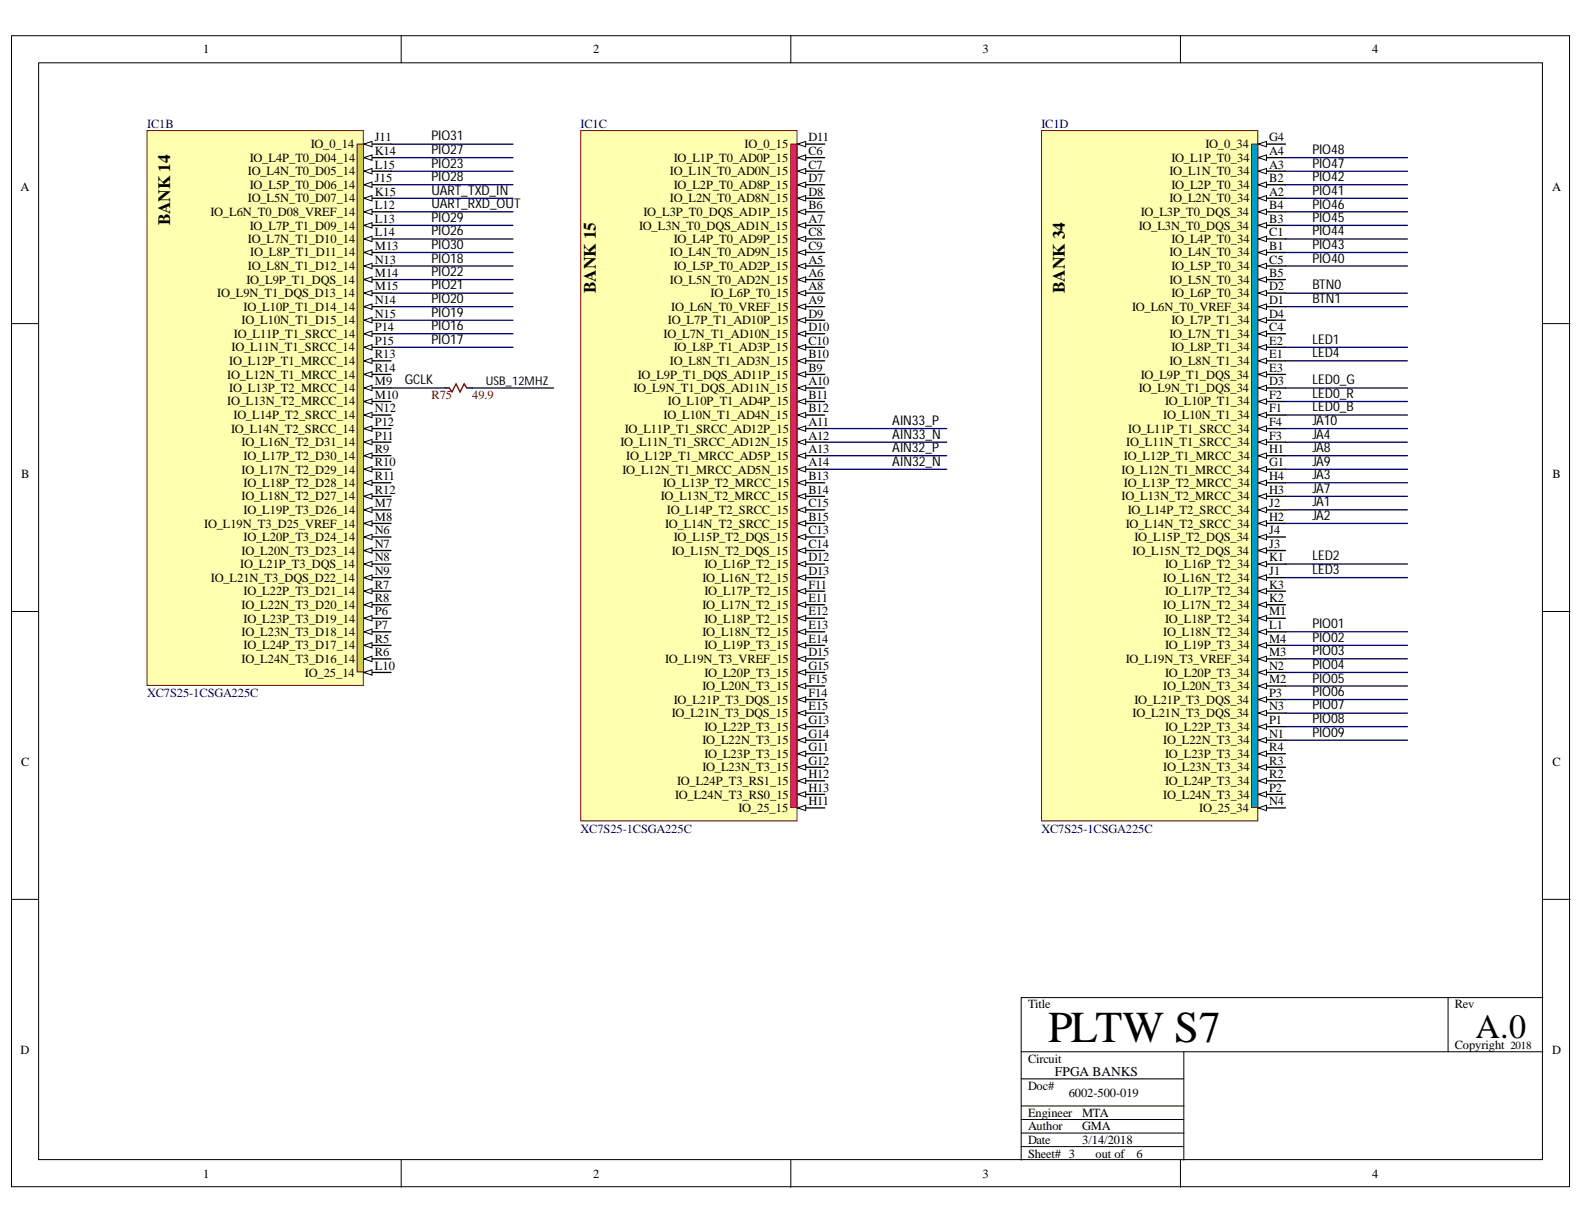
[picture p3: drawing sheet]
<svg xmlns="http://www.w3.org/2000/svg" width="279mm" height="216mm" viewBox="0 0 279 216" stroke-linecap="round" stroke-linejoin="round" font-family="sans-serif">
<defs><g id="words">
<text font-size="7.8" x="184.9" y="183.8">PLTW S7</text>
<text font-size="6" x="260.2" y="183">A.0</text>
<g font-size="3">
<text x="30" y="39.7" transform="rotate(-90 30 39.7)">BANK 14</text>
<text x="105.1" y="51.7" transform="rotate(-90 105.1 51.7)">BANK 15</text>
<text x="187.8" y="51.7" transform="rotate(-90 187.8 51.7)">BANK 34</text>
</g>
<g font-size="2.4">
<text x="76.1" y="24.8">PIO31</text>
<text x="76.1" y="27.1">PIO27</text>
<text x="76.1" y="29.6">PIO23</text>
<text x="231.5" y="29.6">PIO47</text>
<text x="231.5" y="27.1">PIO48</text>
<text x="76.1" y="32">PIO28</text>
<text x="76.1" y="34.3">UART_TXD_IN</text>
<text x="231.5" y="34.3">PIO41</text>
<text x="231.5" y="32">PIO42</text>
<text x="76.1" y="41.5">PIO26</text>
<text x="76.1" y="36.8">UART_RXD_OUT</text>
<text x="76.1" y="39.1">PIO29</text>
<text x="231.5" y="39.1">PIO45</text>
<text x="231.5" y="36.8">PIO46</text>
<text x="231.5" y="41.5">PIO44</text>
<text x="76.1" y="43.9">PIO30</text>
<text x="76.1" y="46.3">PIO18</text>
<text x="231.5" y="46.3">PIO40</text>
<text x="231.5" y="43.9">PIO43</text>
<text x="76.1" y="53.4">PIO20</text>
<text x="76.1" y="48.7">PIO22</text>
<text x="76.1" y="51.1">PIO21</text>
<text x="231.5" y="51.1">BTN0</text>
<text x="231.5" y="53.4">BTN1</text>
<text x="76.1" y="55.9">PIO19</text>
<text x="76.1" y="58.3">PIO16</text>
<text x="76.1" y="60.6">PIO17</text>
<text x="231.5" y="60.6">LED1</text>
<text x="231.5" y="63">LED4</text>
<text x="71.4" y="67.8">GCLK</text>
<text x="231.5" y="70.2">LED0_R</text>
<text x="231.5" y="67.8">LED0_G</text>
<text x="157.4" y="75">AIN33_P</text>
<text x="157.4" y="77.4">AIN33_N</text>
<text x="231.5" y="72.5">LED0_B</text>
<text x="231.5" y="77.4">JA4</text>
<text x="231.5" y="75">JA10</text>
<text x="157.4" y="79.7">AIN32_P</text>
<text x="157.4" y="82.2">AIN32_N</text>
<text x="231.5" y="82.2">JA9</text>
<text x="231.5" y="79.7">JA8</text>
<text x="231.5" y="86.9">JA7</text>
<text x="231.5" y="84.5">JA3</text>
<text x="231.5" y="89.3">JA1</text>
<text x="231.5" y="91.7">JA2</text>
<text x="231.5" y="98.8">LED2</text>
<text x="231.5" y="101.3">LED3</text>
<text x="231.5" y="110.8">PIO01</text>
<text x="231.5" y="113.2">PIO02</text>
<text x="231.5" y="115.6">PIO03</text>
<text x="231.5" y="117.9">PIO04</text>
<text x="231.5" y="120.4">PIO05</text>
<text x="231.5" y="122.8">PIO06</text>
<text x="231.5" y="125.1">PIO07</text>
<text x="231.5" y="127.6">PIO08</text>
<text x="231.5" y="129.9">PIO09</text>
<text x="186.1" y="189.8">FPGA BANKS</text>
</g>
<g font-size="2.2">
<text x="35.9" y="9.4">1</text>
<text x="104.6" y="9.4">2</text>
<text x="173.3" y="9.4">3</text>
<text x="242.1" y="9.4">4</text>
<text x="44.1" y="28.6">IO_L4P_T0_D04_14</text>
<text x="54.8" y="26.1">IO_0_14</text>
<text x="66.1" y="27.3">K14</text>
<text x="66.1" y="24.9">J11</text>
<text x="66.1" y="29.8">L15</text>
<text x="118.8" y="28.6">IO_L1P_T0_AD0P_15</text>
<text x="131.3" y="26.1">IO_0_15</text>
<text x="142.6" y="27.3">C6</text>
<text x="142.6" y="24.9">D11</text>
<text x="142.6" y="29.8">C7</text>
<text x="206.6" y="28.6">IO_L1P_T0_34</text>
<text x="212.6" y="26.1">IO_0_34</text>
<text x="223.9" y="27.3">A4</text>
<text x="223.9" y="24.9">G4</text>
<text x="223.9" y="29.8">A3</text>
<text x="3.6" y="33.6">A</text>
<text x="43.7" y="30.9">IO_L4N_T0_D05_14</text>
<text x="43.7" y="35.7">IO_L5N_T0_D07_14</text>
<text x="44.1" y="33.3">IO_L5P_T0_D06_14</text>
<text x="66.1" y="32.1">J15</text>
<text x="66.1" y="34.5">K15</text>
<text x="118.2" y="30.9">IO_L1N_T0_AD0N_15</text>
<text x="118.2" y="35.7">IO_L2N_T0_AD8N_15</text>
<text x="118.8" y="33.3">IO_L2P_T0_AD8P_15</text>
<text x="142.6" y="32.1">D7</text>
<text x="142.6" y="34.5">D8</text>
<text x="206.3" y="30.9">IO_L1N_T0_34</text>
<text x="206.3" y="35.7">IO_L2N_T0_34</text>
<text x="206.6" y="33.3">IO_L2P_T0_34</text>
<text x="223.9" y="32.1">B2</text>
<text x="223.9" y="34.5">A2</text>
<text x="273.8" y="33.6">A</text>
<text x="37.1" y="38.1">IO_L6N_T0_D08_VREF_14</text>
<text x="44.1" y="40.5">IO_L7P_T1_D09_14</text>
<text x="66.1" y="39.3">L13</text>
<text x="66.1" y="36.9">L12</text>
<text x="66.1" y="41.7">L14</text>
<text x="112.7" y="40.5">IO_L3N_T0_DQS_AD1N_15</text>
<text x="113.5" y="38.1">IO_L3P_T0_DQS_AD1P_15</text>
<text x="142.6" y="39.3">A7</text>
<text x="142.6" y="41.7">C8</text>
<text x="142.6" y="36.9">B6</text>
<text x="200.9" y="40.5">IO_L3N_T0_DQS_34</text>
<text x="201.2" y="38.1">IO_L3P_T0_DQS_34</text>
<text x="223.9" y="36.9">B4</text>
<text x="223.9" y="39.3">B3</text>
<text x="223.9" y="41.7">C1</text>
<text x="43.7" y="42.9">IO_L7N_T1_D10_14</text>
<text x="43.7" y="47.7">IO_L8N_T1_D12_14</text>
<text x="44.1" y="45.2">IO_L8P_T1_D11_14</text>
<text x="66.1" y="46.5">N13</text>
<text x="66.1" y="44">M13</text>
<text x="118.2" y="45.2">IO_L4N_T0_AD9N_15</text>
<text x="118.8" y="42.9">IO_L4P_T0_AD9P_15</text>
<text x="118.8" y="47.7">IO_L5P_T0_AD2P_15</text>
<text x="142.6" y="46.5">A5</text>
<text x="142.6" y="44">C9</text>
<text x="206.3" y="45.2">IO_L4N_T0_34</text>
<text x="206.6" y="42.9">IO_L4P_T0_34</text>
<text x="206.6" y="47.7">IO_L5P_T0_34</text>
<text x="223.9" y="46.5">C5</text>
<text x="223.9" y="44">B1</text>
<text x="38.3" y="52.4">IO_L9N_T1_DQS_D13_14</text>
<text x="43.5" y="50">IO_L9P_T1_DQS_14</text>
<text x="66.1" y="51.2">M15</text>
<text x="66.1" y="48.9">M14</text>
<text x="66.1" y="53.6">N14</text>
<text x="118.2" y="50">IO_L5N_T0_AD2N_15</text>
<text x="125.3" y="52.4">IO_L6P_T0_15</text>
<text x="142.6" y="51.2">A8</text>
<text x="142.6" y="53.6">A9</text>
<text x="142.6" y="48.9">A6</text>
<text x="206.3" y="50">IO_L5N_T0_34</text>
<text x="206.6" y="52.4">IO_L6P_T0_34</text>
<text x="223.9" y="51.2">D2</text>
<text x="223.9" y="53.6">D1</text>
<text x="223.9" y="48.9">B5</text>
<text x="41.3" y="59.6">IO_L11P_T1_SRCC_14</text>
<text x="42.6" y="57.2">IO_L10N_T1_D15_14</text>
<text x="43" y="54.8">IO_L10P_T1_D14_14</text>
<text x="66.1" y="56.1">N15</text>
<text x="66.1" y="58.4">P14</text>
<text x="117.1" y="59.6">IO_L7N_T1_AD10N_15</text>
<text x="117.8" y="57.2">IO_L7P_T1_AD10P_15</text>
<text x="118.4" y="54.8">IO_L6N_T0_VREF_15</text>
<text x="142.6" y="56.1">D9</text>
<text x="142.6" y="58.4">D10</text>
<text x="199.7" y="54.8">IO_L6N_T0_VREF_34</text>
<text x="206.3" y="59.6">IO_L7N_T1_34</text>
<text x="206.6" y="57.2">IO_L7P_T1_34</text>
<text x="223.9" y="56.1">D4</text>
<text x="223.9" y="58.4">C4</text>
<text x="40.4" y="64.3">IO_L12P_T1_MRCC_14</text>
<text x="40.8" y="62">IO_L11N_T1_SRCC_14</text>
<text x="66.1" y="63.2">R13</text>
<text x="66.1" y="60.8">P15</text>
<text x="66.1" y="65.6">R14</text>
<text x="118.2" y="64.3">IO_L8N_T1_AD3N_15</text>
<text x="118.8" y="62">IO_L8P_T1_AD3P_15</text>
<text x="142.6" y="65.6">B9</text>
<text x="142.6" y="60.8">C10</text>
<text x="142.6" y="63.2">B10</text>
<text x="206.3" y="64.3">IO_L8N_T1_34</text>
<text x="206.6" y="62">IO_L8P_T1_34</text>
<text x="223.9" y="65.6">E3</text>
<text x="223.9" y="60.8">E2</text>
<text x="223.9" y="63.2">E1</text>
<text x="40.1" y="66.8">IO_L12N_T1_MRCC_14</text>
<text x="40.1" y="71.5">IO_L13N_T2_MRCC_14</text>
<text x="40.4" y="69.2">IO_L13P_T2_MRCC_14</text>
<text x="66.1" y="68">M9</text>
<text x="66.1" y="70.3">M10</text>
<text x="111.7" y="69.2">IO_L9N_T1_DQS_AD11N_15</text>
<text x="112.5" y="66.8">IO_L9P_T1_DQS_AD11P_15</text>
<text x="117.8" y="71.5">IO_L10P_T1_AD4P_15</text>
<text x="142.6" y="68">A10</text>
<text x="142.6" y="70.3">B11</text>
<text x="200.9" y="69.2">IO_L9N_T1_DQS_34</text>
<text x="201.2" y="66.8">IO_L9P_T1_DQS_34</text>
<text x="205.5" y="71.5">IO_L10P_T1_34</text>
<text x="223.9" y="68">D3</text>
<text x="223.9" y="70.3">F2</text>
<text x="40.8" y="76.3">IO_L14N_T2_SRCC_14</text>
<text x="41.2" y="74">IO_L14P_T2_SRCC_14</text>
<text x="66.1" y="75.2">P12</text>
<text x="66.1" y="72.7">N12</text>
<text x="66.1" y="77.5">P11</text>
<text x="110.2" y="76.3">IO_L11P_T1_SRCC_AD12P_15</text>
<text x="117.1" y="74">IO_L10N_T1_AD4N_15</text>
<text x="142.6" y="77.5">A12</text>
<text x="142.6" y="72.7">B12</text>
<text x="142.6" y="75.2">A11</text>
<text x="199" y="76.3">IO_L11P_T1_SRCC_34</text>
<text x="205.2" y="74">IO_L10N_T1_34</text>
<text x="223.9" y="72.7">F1</text>
<text x="223.9" y="77.5">F3</text>
<text x="223.9" y="75.2">F4</text>
<text x="42.6" y="78.7">IO_L16N_T2_D31_14</text>
<text x="42.6" y="83.5">IO_L17N_T2_D29_14</text>
<text x="43" y="81.1">IO_L17P_T2_D30_14</text>
<text x="66.1" y="79.9">R9</text>
<text x="66.1" y="82.3">R10</text>
<text x="109.4" y="78.7">IO_L11N_T1_SRCC_AD12N_15</text>
<text x="109.8" y="83.5">IO_L12N_T1_MRCC_AD5N_15</text>
<text x="110.5" y="81.1">IO_L12P_T1_MRCC_AD5P_15</text>
<text x="142.6" y="82.3">A14</text>
<text x="142.6" y="79.9">A13</text>
<text x="197.8" y="83.5">IO_L12N_T1_MRCC_34</text>
<text x="198.2" y="81.1">IO_L12P_T1_MRCC_34</text>
<text x="198.7" y="78.7">IO_L11N_T1_SRCC_34</text>
<text x="223.9" y="82.3">G1</text>
<text x="223.9" y="79.9">H1</text>
<text x="3.7" y="84.4">B</text>
<text x="42.6" y="88.3">IO_L18N_T2_D27_14</text>
<text x="43" y="85.9">IO_L18P_T2_D28_14</text>
<text x="66.1" y="84.7">R11</text>
<text x="66.1" y="89.4">M7</text>
<text x="66.1" y="87.1">R12</text>
<text x="116.5" y="88.3">IO_L13N_T2_MRCC_15</text>
<text x="117" y="85.9">IO_L13P_T2_MRCC_15</text>
<text x="142.6" y="87.1">B14</text>
<text x="142.6" y="84.7">B13</text>
<text x="142.6" y="89.4">C15</text>
<text x="197.8" y="88.3">IO_L13N_T2_MRCC_34</text>
<text x="198.2" y="85.9">IO_L13P_T2_MRCC_34</text>
<text x="223.9" y="87.1">H3</text>
<text x="223.9" y="84.7">H4</text>
<text x="223.9" y="89.4">J2</text>
<text x="273.9" y="84.4">B</text>
<text x="36" y="93.1">IO_L19N_T3_D25_VREF_14</text>
<text x="43" y="90.6">IO_L19P_T3_D26_14</text>
<text x="43" y="95.5">IO_L20P_T3_D24_14</text>
<text x="66.1" y="91.9">M8</text>
<text x="66.1" y="94.3">N6</text>
<text x="117.3" y="93.1">IO_L14N_T2_SRCC_15</text>
<text x="117.6" y="90.6">IO_L14P_T2_SRCC_15</text>
<text x="118.8" y="95.5">IO_L15P_T2_DQS_15</text>
<text x="142.6" y="94.3">C13</text>
<text x="142.6" y="91.9">B15</text>
<text x="198.6" y="93.1">IO_L14N_T2_SRCC_34</text>
<text x="198.9" y="90.6">IO_L14P_T2_SRCC_34</text>
<text x="200.1" y="95.5">IO_L15P_T2_DQS_34</text>
<text x="223.9" y="94.3">J4</text>
<text x="223.9" y="91.9">H2</text>
<text x="42.4" y="100.2">IO_L21P_T3_DQS_14</text>
<text x="42.6" y="97.8">IO_L20N_T3_D23_14</text>
<text x="66.1" y="101.5">N9</text>
<text x="66.1" y="99">N8</text>
<text x="66.1" y="96.6">N7</text>
<text x="118.5" y="97.8">IO_L15N_T2_DQS_15</text>
<text x="124.2" y="100.2">IO_L16P_T2_15</text>
<text x="142.6" y="96.6">C14</text>
<text x="142.6" y="101.5">D13</text>
<text x="142.6" y="99">D12</text>
<text x="199.8" y="97.8">IO_L15N_T2_DQS_34</text>
<text x="205.5" y="100.2">IO_L16P_T2_34</text>
<text x="223.9" y="96.6">J3</text>
<text x="223.9" y="101.5">J1</text>
<text x="223.9" y="99">K1</text>
<text x="37.2" y="102.6">IO_L21N_T3_DQS_D22_14</text>
<text x="42.6" y="107.4">IO_L22N_T3_D20_14</text>
<text x="43" y="105">IO_L22P_T3_D21_14</text>
<text x="66.1" y="103.8">R7</text>
<text x="66.1" y="106.2">R8</text>
<text x="123.9" y="102.6">IO_L16N_T2_15</text>
<text x="123.9" y="107.4">IO_L17N_T2_15</text>
<text x="124.2" y="105">IO_L17P_T2_15</text>
<text x="142.6" y="106.2">E11</text>
<text x="142.6" y="103.8">F11</text>
<text x="205.2" y="102.6">IO_L16N_T2_34</text>
<text x="205.2" y="107.4">IO_L17N_T2_34</text>
<text x="205.5" y="105">IO_L17P_T2_34</text>
<text x="223.9" y="106.2">K2</text>
<text x="223.9" y="103.8">K3</text>
<text x="42.6" y="112.2">IO_L23N_T3_D18_14</text>
<text x="43" y="109.8">IO_L23P_T3_D19_14</text>
<text x="66.1" y="108.6">P6</text>
<text x="66.1" y="113.4">R5</text>
<text x="66.1" y="111">P7</text>
<text x="123.9" y="112.2">IO_L18N_T2_15</text>
<text x="124.2" y="109.8">IO_L18P_T2_15</text>
<text x="142.6" y="111">E13</text>
<text x="142.6" y="108.6">E12</text>
<text x="142.6" y="113.4">E14</text>
<text x="205.2" y="112.2">IO_L18N_T2_34</text>
<text x="205.5" y="109.8">IO_L18P_T2_34</text>
<text x="223.9" y="111">L1</text>
<text x="223.9" y="108.6">M1</text>
<text x="223.9" y="113.4">M4</text>
<text x="42.6" y="116.9">IO_L24N_T3_D16_14</text>
<text x="43" y="114.6">IO_L24P_T3_D17_14</text>
<text x="53.8" y="119.4">IO_25_14</text>
<text x="66.1" y="118.1">L10</text>
<text x="66.1" y="115.7">R6</text>
<text x="117.3" y="116.9">IO_L19N_T3_VREF_15</text>
<text x="124.2" y="114.6">IO_L19P_T3_15</text>
<text x="124.2" y="119.4">IO_L20P_T3_15</text>
<text x="142.6" y="115.7">D15</text>
<text x="142.6" y="118.1">G15</text>
<text x="198.6" y="116.9">IO_L19N_T3_VREF_34</text>
<text x="205.5" y="114.6">IO_L19P_T3_34</text>
<text x="205.5" y="119.4">IO_L20P_T3_34</text>
<text x="223.9" y="115.7">M3</text>
<text x="223.9" y="118.1">N2</text>
<text x="118.8" y="124.1">IO_L21P_T3_DQS_15</text>
<text x="123.9" y="121.7">IO_L20N_T3_15</text>
<text x="142.6" y="125.3">E15</text>
<text x="142.6" y="120.6">F15</text>
<text x="142.6" y="122.9">F14</text>
<text x="200.1" y="124.1">IO_L21P_T3_DQS_34</text>
<text x="205.2" y="121.7">IO_L20N_T3_34</text>
<text x="223.9" y="125.3">N3</text>
<text x="223.9" y="120.6">M2</text>
<text x="223.9" y="122.9">P3</text>
<text x="118.5" y="126.5">IO_L21N_T3_DQS_15</text>
<text x="123.9" y="131.3">IO_L22N_T3_15</text>
<text x="124.2" y="128.9">IO_L22P_T3_15</text>
<text x="142.6" y="130.1">G14</text>
<text x="142.6" y="127.7">G13</text>
<text x="199.8" y="126.5">IO_L21N_T3_DQS_34</text>
<text x="205.2" y="131.3">IO_L22N_T3_34</text>
<text x="205.5" y="128.9">IO_L22P_T3_34</text>
<text x="223.9" y="130.1">N1</text>
<text x="223.9" y="127.7">P1</text>
<text x="3.7" y="135.2">C</text>
<text x="123.9" y="136">IO_L23N_T3_15</text>
<text x="124.2" y="133.7">IO_L23P_T3_15</text>
<text x="142.6" y="137.3">H12</text>
<text x="142.6" y="134.8">G12</text>
<text x="142.6" y="132.5">G11</text>
<text x="205.2" y="136">IO_L23N_T3_34</text>
<text x="205.5" y="133.7">IO_L23P_T3_34</text>
<text x="223.9" y="134.8">R3</text>
<text x="223.9" y="132.5">R4</text>
<text x="223.9" y="137.3">R2</text>
<text x="273.9" y="135.2">C</text>
<text x="119.1" y="140.9">IO_L24N_T3_RS0_15</text>
<text x="119.4" y="138.5">IO_L24P_T3_RS1_15</text>
<text x="130.2" y="143.2">IO_25_15</text>
<text x="142.6" y="139.7">H13</text>
<text x="142.6" y="142">H11</text>
<text x="205.2" y="140.9">IO_L24N_T3_34</text>
<text x="205.5" y="138.5">IO_L24P_T3_34</text>
<text x="211.5" y="143.2">IO_25_34</text>
<text x="223.9" y="142">N4</text>
<text x="223.9" y="139.7">P2</text>
<text x="181.3" y="177.9">Title</text>
<text x="256.6" y="177.9">Rev</text>
<text x="3.6" y="185.9">D</text>
<text x="256.6" y="185.1">Copyright</text>
<text x="273.8" y="185.9">D</text>
<text x="181.3" y="187.4">Circuit</text>
<text x="181.3" y="197">Engineer</text>
<text x="181.3" y="192.3">Doc#</text>
<text x="188.5" y="193.4">6002-500-019</text>
<text x="190.9" y="197">MTA</text>
<text x="181.3" y="199.4">Author</text>
<text x="181.3" y="201.8">Date</text>
<text x="190.9" y="199.4">GMA</text>
<text x="190.9" y="201.8">3/14/2018</text>
<text x="35.9" y="207.7">1</text>
<text x="104.6" y="207.7">2</text>
<text x="173.3" y="207.7">3</text>
<text x="181.3" y="204.2">Sheet# 3</text>
<text x="193.3" y="204.2">out of</text>
<text x="200.4" y="204.2">6</text>
<text x="242.1" y="207.7">4</text>
</g>
<g font-size="2.2" fill="#000080">
<text x="26" y="22.6">IC1B</text>
<text x="102.4" y="22.6">IC1C</text>
<text x="183.7" y="22.6">IC1D</text>
<text x="26" y="122.9">XC7S25-1CSGA225C</text>
<text x="102.4" y="146.9">XC7S25-1CSGA225C</text>
<text x="183.7" y="146.9">XC7S25-1CSGA225C</text>
</g>
<g font-size="2.2" fill="#800000">
<text x="76.1" y="70.3">R75</text>
<text x="83.3" y="70.3">49.9</text>
</g>
<text font-size="2.1" x="85.7" y="67.9">USB_12MHZ</text>
<text font-size="1.9" x="266.4" y="185.1">2018</text>
</g></defs>
<g fill="#fff" stroke="#000" stroke-width=".18">
<path d="M2 6.3h274.9v203h-274.9z"/>
<path d="M6.8 11.1h265.3v193.4h-265.3z"/>
</g>
<g fill="none" stroke="#000" stroke-width=".18">
<path d="M70.8 6.3v4.8M139.5 6.3v4.8M208.2 6.3v4.8M2 57.1h4.8M272.2 57.1h4.7M2 107.9h4.8M272.2 107.9h4.7M2 158.6h4.8M272.2 158.6h4.7M255.4 176v9.5M272.2 176h-92.1v28.6M180.1 185.5h92.1"/>
<path d="M180.1 199.9h28.7M180.1 190.3h28.7M180.1 197.5h28.7M180.1 195.1h28.7M208.8 185.5v19.1M70.8 204.6v4.8M139.5 204.6v4.8M180.1 202.2h28.7M208.2 204.6v4.8"/>
</g>
<path d="M78.5 68.4h.7M82.4 68.4h.9" fill="none" stroke="#000" stroke-width=".24"/>
<path d="M79.2 68.4l.5 .7 .7-1.4 .8 1.4 .7-1.4 .5 .7" fill="none" stroke="#800000" stroke-width=".24"/>
<path d="M25.9 23h38.2v97.9h-38.2z" fill="#ffffb0" stroke="#800000" stroke-width=".18"/>
<path d="M64.2 25.4h4.8" fill="none" stroke="#000" stroke-width=".24"/>
<path d="M64.2 25.4l1.4-.5v1z" fill="#fff"/>
<path d="M64.2 25.4l1.4-.5v1z" fill="none" stroke="#000" stroke-width=".18"/>
<path d="M64.2 27.8h4.8" fill="none" stroke="#000" stroke-width=".24"/>
<path d="M64.2 27.8l1.4-.5v1z" fill="#fff"/>
<path d="M64.2 27.8l1.4-.5v1z" fill="none" stroke="#000" stroke-width=".18"/>
<path d="M64.2 30.2h4.8" fill="none" stroke="#000" stroke-width=".24"/>
<path d="M64.2 30.2l1.4-.5v1z" fill="#fff"/>
<path d="M64.2 30.2l1.4-.5v1z" fill="none" stroke="#000" stroke-width=".18"/>
<path d="M64.2 32.6h4.8" fill="none" stroke="#000" stroke-width=".24"/>
<path d="M64.2 32.6l1.4-.5v1z" fill="#fff"/>
<path d="M64.2 32.6l1.4-.5v1z" fill="none" stroke="#000" stroke-width=".18"/>
<path d="M64.2 35h4.8" fill="none" stroke="#000" stroke-width=".24"/>
<path d="M64.2 35l1.4-.5v1z" fill="#fff"/>
<path d="M64.2 35l1.4-.5v1z" fill="none" stroke="#000" stroke-width=".18"/>
<path d="M64.2 37.4h4.8" fill="none" stroke="#000" stroke-width=".24"/>
<path d="M64.2 37.4l1.4-.5v.9z" fill="#fff"/>
<path d="M64.2 37.4l1.4-.5v.9z" fill="none" stroke="#000" stroke-width=".18"/>
<path d="M64.2 39.8h4.8" fill="none" stroke="#000" stroke-width=".24"/>
<path d="M64.2 39.8l1.4-.5v.9z" fill="#fff"/>
<path d="M64.2 39.8l1.4-.5v.9z" fill="none" stroke="#000" stroke-width=".18"/>
<path d="M64.2 42.1h4.8" fill="none" stroke="#000" stroke-width=".24"/>
<path d="M64.2 42.1l1.4-.4v.9z" fill="#fff"/>
<path d="M64.2 42.1l1.4-.4v.9z" fill="none" stroke="#000" stroke-width=".18"/>
<path d="M64.2 44.5h4.8" fill="none" stroke="#000" stroke-width=".24"/>
<path d="M64.2 44.5l1.4-.4v.9z" fill="#fff"/>
<path d="M64.2 44.5l1.4-.4v.9z" fill="none" stroke="#000" stroke-width=".18"/>
<path d="M64.2 46.9h4.8" fill="none" stroke="#000" stroke-width=".24"/>
<path d="M64.2 46.9l1.4-.5v1z" fill="#fff"/>
<path d="M64.2 46.9l1.4-.5v1z" fill="none" stroke="#000" stroke-width=".18"/>
<path d="M64.2 49.3h4.8" fill="none" stroke="#000" stroke-width=".24"/>
<path d="M64.2 49.3l1.4-.5v1z" fill="#fff"/>
<path d="M64.2 49.3l1.4-.5v1z" fill="none" stroke="#000" stroke-width=".18"/>
<path d="M64.2 51.7h4.8" fill="none" stroke="#000" stroke-width=".24"/>
<path d="M64.2 51.7l1.4-.5v1z" fill="#fff"/>
<path d="M64.2 51.7l1.4-.5v1z" fill="none" stroke="#000" stroke-width=".18"/>
<path d="M64.2 54.1h4.8" fill="none" stroke="#000" stroke-width=".24"/>
<path d="M64.2 54.1l1.4-.5v1z" fill="#fff"/>
<path d="M64.2 54.1l1.4-.5v1z" fill="none" stroke="#000" stroke-width=".18"/>
<path d="M64.2 56.5h4.8" fill="none" stroke="#000" stroke-width=".24"/>
<path d="M64.2 56.5l1.4-.5v1z" fill="#fff"/>
<path d="M64.2 56.5l1.4-.5v1z" fill="none" stroke="#000" stroke-width=".18"/>
<path d="M64.2 58.9h4.8" fill="none" stroke="#000" stroke-width=".24"/>
<path d="M64.2 58.9l1.4-.5v1z" fill="#fff"/>
<path d="M64.2 58.9l1.4-.5v.9z" fill="none" stroke="#000" stroke-width=".18"/>
<path d="M64.2 61.3h4.8" fill="none" stroke="#000" stroke-width=".24"/>
<path d="M64.2 61.3l1.4-.5v.9z" fill="#fff"/>
<path d="M64.2 61.3l1.4-.5v.9z" fill="none" stroke="#000" stroke-width=".18"/>
<path d="M64.2 63.7h4.8" fill="none" stroke="#000" stroke-width=".24"/>
<path d="M64.2 63.7l1.4-.5v.9z" fill="#fff"/>
<path d="M64.2 63.7l1.4-.5v.9z" fill="none" stroke="#000" stroke-width=".18"/>
<path d="M64.2 66h4.8" fill="none" stroke="#000" stroke-width=".24"/>
<path d="M64.2 66l1.4-.4v.9z" fill="#fff"/>
<path d="M64.2 66l1.4-.4v.9z" fill="none" stroke="#000" stroke-width=".18"/>
<path d="M64.2 68.4h4.8" fill="none" stroke="#000" stroke-width=".24"/>
<path d="M64.2 68.4l1.4-.4v.9z" fill="#fff"/>
<path d="M64.2 68.4l1.4-.4v.9z" fill="none" stroke="#000" stroke-width=".18"/>
<path d="M64.2 70.8h4.8" fill="none" stroke="#000" stroke-width=".24"/>
<path d="M64.2 70.8l1.4-.5v1z" fill="#fff"/>
<path d="M64.2 70.8l1.4-.5v1z" fill="none" stroke="#000" stroke-width=".18"/>
<path d="M64.2 73.2h4.8" fill="none" stroke="#000" stroke-width=".24"/>
<path d="M64.2 73.2l1.4-.5v1z" fill="#fff"/>
<path d="M64.2 73.2l1.4-.5v1z" fill="none" stroke="#000" stroke-width=".18"/>
<path d="M64.2 75.6h4.8" fill="none" stroke="#000" stroke-width=".24"/>
<path d="M64.2 75.6l1.4-.5v1z" fill="#fff"/>
<path d="M64.2 75.6l1.4-.5v1z" fill="none" stroke="#000" stroke-width=".18"/>
<path d="M64.2 78h4.8" fill="none" stroke="#000" stroke-width=".24"/>
<path d="M64.2 78l1.4-.5v1z" fill="#fff"/>
<path d="M64.2 78l1.4-.5v1z" fill="none" stroke="#000" stroke-width=".18"/>
<path d="M64.2 80.4h4.8" fill="none" stroke="#000" stroke-width=".24"/>
<path d="M64.2 80.4l1.4-.5v1z" fill="#fff"/>
<path d="M64.2 80.4l1.4-.5v1z" fill="none" stroke="#000" stroke-width=".18"/>
<path d="M64.2 82.8h4.8" fill="none" stroke="#000" stroke-width=".24"/>
<path d="M64.2 82.8l1.4-.5v.9z" fill="#fff"/>
<path d="M64.2 82.8l1.4-.5v.9z" fill="none" stroke="#000" stroke-width=".18"/>
<path d="M64.2 85.2h4.8" fill="none" stroke="#000" stroke-width=".24"/>
<path d="M64.2 85.2l1.4-.5v.9z" fill="#fff"/>
<path d="M64.2 85.2l1.4-.5v.9z" fill="none" stroke="#000" stroke-width=".18"/>
<path d="M64.2 87.5h4.8" fill="none" stroke="#000" stroke-width=".24"/>
<path d="M64.2 87.5l1.4-.4v.9z" fill="#fff"/>
<path d="M64.2 87.5l1.4-.4v.9z" fill="none" stroke="#000" stroke-width=".18"/>
<path d="M64.2 89.9h4.8" fill="none" stroke="#000" stroke-width=".24"/>
<path d="M64.2 89.9l1.4-.4v.9z" fill="#fff"/>
<path d="M64.2 89.9l1.4-.4v.9z" fill="none" stroke="#000" stroke-width=".18"/>
<path d="M64.2 92.3h4.8" fill="none" stroke="#000" stroke-width=".24"/>
<path d="M64.2 92.3l1.4-.5v1z" fill="#fff"/>
<path d="M64.2 92.3l1.4-.5v1z" fill="none" stroke="#000" stroke-width=".18"/>
<path d="M64.2 94.7h4.8" fill="none" stroke="#000" stroke-width=".24"/>
<path d="M64.2 94.7l1.4-.5v1z" fill="#fff"/>
<path d="M64.2 94.7l1.4-.5v1z" fill="none" stroke="#000" stroke-width=".18"/>
<path d="M64.2 97.1h4.8" fill="none" stroke="#000" stroke-width=".24"/>
<path d="M64.2 97.1l1.4-.5v1z" fill="#fff"/>
<path d="M64.2 97.1l1.4-.5v1z" fill="none" stroke="#000" stroke-width=".18"/>
<path d="M64.2 99.5h4.8" fill="none" stroke="#000" stroke-width=".24"/>
<path d="M64.2 99.5l1.4-.5v1z" fill="#fff"/>
<path d="M64.2 99.5l1.4-.5v1z" fill="none" stroke="#000" stroke-width=".18"/>
<path d="M64.2 101.9h4.8" fill="none" stroke="#000" stroke-width=".24"/>
<path d="M64.2 101.9l1.4-.5v1z" fill="#fff"/>
<path d="M64.2 101.9l1.4-.5v1z" fill="none" stroke="#000" stroke-width=".18"/>
<path d="M64.2 104.3h4.8" fill="none" stroke="#000" stroke-width=".24"/>
<path d="M64.2 104.3l1.4-.5v1z" fill="#fff"/>
<path d="M64.2 104.3l1.4-.5v1z" fill="none" stroke="#000" stroke-width=".18"/>
<path d="M64.2 106.7h4.8" fill="none" stroke="#000" stroke-width=".24"/>
<path d="M64.2 106.7l1.4-.5v.9z" fill="#fff"/>
<path d="M64.2 106.7l1.4-.5v.9z" fill="none" stroke="#000" stroke-width=".18"/>
<path d="M64.2 109.1h4.8" fill="none" stroke="#000" stroke-width=".24"/>
<path d="M64.2 109.1l1.4-.5v.9z" fill="#fff"/>
<path d="M64.2 109.1l1.4-.5v.9z" fill="none" stroke="#000" stroke-width=".18"/>
<path d="M64.2 111.4h4.8" fill="none" stroke="#000" stroke-width=".24"/>
<path d="M64.2 111.4l1.4-.4v.9z" fill="#fff"/>
<path d="M64.2 111.4l1.4-.4v.9z" fill="none" stroke="#000" stroke-width=".18"/>
<path d="M64.2 113.8h4.8" fill="none" stroke="#000" stroke-width=".24"/>
<path d="M64.2 113.8l1.4-.4v.9z" fill="#fff"/>
<path d="M64.2 113.8l1.4-.4v.9z" fill="none" stroke="#000" stroke-width=".18"/>
<path d="M64.2 116.2h4.8" fill="none" stroke="#000" stroke-width=".24"/>
<path d="M64.2 116.2l1.4-.5v1z" fill="#fff"/>
<path d="M64.2 116.2l1.4-.5v1z" fill="none" stroke="#000" stroke-width=".18"/>
<path d="M64.2 118.6h4.8" fill="none" stroke="#000" stroke-width=".24"/>
<path d="M64.2 118.6l1.4-.5v1z" fill="#fff"/>
<path d="M64.2 118.6l1.4-.5v1z" fill="none" stroke="#000" stroke-width=".18"/>
<path d="M63 25.4h1.1v93.1h-1.1z" fill="#cccd4f" stroke="#800000" stroke-width=".18"/>
<path d="M102.4 23h38.2v121.8h-38.2z" fill="#ffffb0" stroke="#800000" stroke-width=".18"/>
<path d="M140.7 25.4h4.8" fill="none" stroke="#000" stroke-width=".24"/>
<path d="M140.7 25.4l1.4-.5v1z" fill="#fff"/>
<path d="M140.7 25.4l1.4-.5v1z" fill="none" stroke="#000" stroke-width=".18"/>
<path d="M140.7 27.8h4.8" fill="none" stroke="#000" stroke-width=".24"/>
<path d="M140.7 27.8l1.4-.5v1z" fill="#fff"/>
<path d="M140.7 27.8l1.4-.5v1z" fill="none" stroke="#000" stroke-width=".18"/>
<path d="M140.7 30.2h4.8" fill="none" stroke="#000" stroke-width=".24"/>
<path d="M140.7 30.2l1.4-.5v1z" fill="#fff"/>
<path d="M140.7 30.2l1.4-.5v1z" fill="none" stroke="#000" stroke-width=".18"/>
<path d="M140.7 32.6h4.8" fill="none" stroke="#000" stroke-width=".24"/>
<path d="M140.7 32.6l1.4-.5v1z" fill="#fff"/>
<path d="M140.7 32.6l1.4-.5v1z" fill="none" stroke="#000" stroke-width=".18"/>
<path d="M140.7 35h4.8" fill="none" stroke="#000" stroke-width=".24"/>
<path d="M140.7 35l1.4-.5v1z" fill="#fff"/>
<path d="M140.7 35l1.4-.5v1z" fill="none" stroke="#000" stroke-width=".18"/>
<path d="M140.7 37.4h4.8" fill="none" stroke="#000" stroke-width=".24"/>
<path d="M140.7 37.4l1.4-.5v.9z" fill="#fff"/>
<path d="M140.7 37.4l1.4-.5v.9z" fill="none" stroke="#000" stroke-width=".18"/>
<path d="M140.7 39.8h4.8" fill="none" stroke="#000" stroke-width=".24"/>
<path d="M140.7 39.8l1.4-.5v.9z" fill="#fff"/>
<path d="M140.7 39.8l1.4-.5v.9z" fill="none" stroke="#000" stroke-width=".18"/>
<path d="M140.7 42.1h4.8" fill="none" stroke="#000" stroke-width=".24"/>
<path d="M140.7 42.1l1.4-.4v.9z" fill="#fff"/>
<path d="M140.7 42.1l1.4-.4v.9z" fill="none" stroke="#000" stroke-width=".18"/>
<path d="M140.7 44.5h4.8" fill="none" stroke="#000" stroke-width=".24"/>
<path d="M140.7 44.5l1.4-.4v.9z" fill="#fff"/>
<path d="M140.7 44.5l1.4-.4v.9z" fill="none" stroke="#000" stroke-width=".18"/>
<path d="M140.7 46.9h4.8" fill="none" stroke="#000" stroke-width=".24"/>
<path d="M140.7 46.9l1.4-.5v1z" fill="#fff"/>
<path d="M140.7 46.9l1.4-.5v1z" fill="none" stroke="#000" stroke-width=".18"/>
<path d="M140.7 49.3h4.8" fill="none" stroke="#000" stroke-width=".24"/>
<path d="M140.7 49.3l1.4-.5v1z" fill="#fff"/>
<path d="M140.7 49.3l1.4-.5v1z" fill="none" stroke="#000" stroke-width=".18"/>
<path d="M140.7 51.7h4.8" fill="none" stroke="#000" stroke-width=".24"/>
<path d="M140.7 51.7l1.4-.5v1z" fill="#fff"/>
<path d="M140.7 51.7l1.4-.5v1z" fill="none" stroke="#000" stroke-width=".18"/>
<path d="M140.7 54.1h4.8" fill="none" stroke="#000" stroke-width=".24"/>
<path d="M140.7 54.1l1.4-.5v1z" fill="#fff"/>
<path d="M140.7 54.1l1.4-.5v1z" fill="none" stroke="#000" stroke-width=".18"/>
<path d="M140.7 56.5h4.8" fill="none" stroke="#000" stroke-width=".24"/>
<path d="M140.7 56.5l1.4-.5v1z" fill="#fff"/>
<path d="M140.7 56.5l1.4-.5v1z" fill="none" stroke="#000" stroke-width=".18"/>
<path d="M140.7 58.9h4.8" fill="none" stroke="#000" stroke-width=".24"/>
<path d="M140.7 58.9l1.4-.5v1z" fill="#fff"/>
<path d="M140.7 58.9l1.4-.5v.9z" fill="none" stroke="#000" stroke-width=".18"/>
<path d="M140.7 61.3h4.8" fill="none" stroke="#000" stroke-width=".24"/>
<path d="M140.7 61.3l1.4-.5v.9z" fill="#fff"/>
<path d="M140.7 61.3l1.4-.5v.9z" fill="none" stroke="#000" stroke-width=".18"/>
<path d="M140.7 63.7h4.8" fill="none" stroke="#000" stroke-width=".24"/>
<path d="M140.7 63.7l1.4-.5v.9z" fill="#fff"/>
<path d="M140.7 63.7l1.4-.5v.9z" fill="none" stroke="#000" stroke-width=".18"/>
<path d="M140.7 66h4.8" fill="none" stroke="#000" stroke-width=".24"/>
<path d="M140.7 66l1.4-.4v.9z" fill="#fff"/>
<path d="M140.7 66l1.4-.4v.9z" fill="none" stroke="#000" stroke-width=".18"/>
<path d="M140.7 68.4h4.8" fill="none" stroke="#000" stroke-width=".24"/>
<path d="M140.7 68.4l1.4-.4v.9z" fill="#fff"/>
<path d="M140.7 68.4l1.4-.4v.9z" fill="none" stroke="#000" stroke-width=".18"/>
<path d="M140.7 70.8h4.8" fill="none" stroke="#000" stroke-width=".24"/>
<path d="M140.7 70.8l1.4-.5v1z" fill="#fff"/>
<path d="M140.7 70.8l1.4-.5v1z" fill="none" stroke="#000" stroke-width=".18"/>
<path d="M140.7 73.2h4.8" fill="none" stroke="#000" stroke-width=".24"/>
<path d="M140.7 73.2l1.4-.5v1z" fill="#fff"/>
<path d="M140.7 73.2l1.4-.5v1z" fill="none" stroke="#000" stroke-width=".18"/>
<path d="M140.7 75.6h4.8" fill="none" stroke="#000" stroke-width=".24"/>
<path d="M140.7 75.6l1.4-.5v1z" fill="#fff"/>
<path d="M140.7 75.6l1.4-.5v1z" fill="none" stroke="#000" stroke-width=".18"/>
<path d="M140.7 78h4.8" fill="none" stroke="#000" stroke-width=".24"/>
<path d="M140.7 78l1.4-.5v1z" fill="#fff"/>
<path d="M140.7 78l1.4-.5v1z" fill="none" stroke="#000" stroke-width=".18"/>
<path d="M140.7 80.4h4.8" fill="none" stroke="#000" stroke-width=".24"/>
<path d="M140.7 80.4l1.4-.5v1z" fill="#fff"/>
<path d="M140.7 80.4l1.4-.5v1z" fill="none" stroke="#000" stroke-width=".18"/>
<path d="M140.7 82.8h4.8" fill="none" stroke="#000" stroke-width=".24"/>
<path d="M140.7 82.8l1.4-.5v.9z" fill="#fff"/>
<path d="M140.7 82.8l1.4-.5v.9z" fill="none" stroke="#000" stroke-width=".18"/>
<path d="M140.7 85.2h4.8" fill="none" stroke="#000" stroke-width=".24"/>
<path d="M140.7 85.2l1.4-.5v.9z" fill="#fff"/>
<path d="M140.7 85.2l1.4-.5v.9z" fill="none" stroke="#000" stroke-width=".18"/>
<path d="M140.7 87.5h4.8" fill="none" stroke="#000" stroke-width=".24"/>
<path d="M140.7 87.5l1.4-.4v.9z" fill="#fff"/>
<path d="M140.7 87.5l1.4-.4v.9z" fill="none" stroke="#000" stroke-width=".18"/>
<path d="M140.7 89.9h4.8" fill="none" stroke="#000" stroke-width=".24"/>
<path d="M140.7 89.9l1.4-.4v.9z" fill="#fff"/>
<path d="M140.7 89.9l1.4-.4v.9z" fill="none" stroke="#000" stroke-width=".18"/>
<path d="M140.7 92.3h4.8" fill="none" stroke="#000" stroke-width=".24"/>
<path d="M140.7 92.3l1.4-.5v1z" fill="#fff"/>
<path d="M140.7 92.3l1.4-.5v1z" fill="none" stroke="#000" stroke-width=".18"/>
<path d="M140.7 94.7h4.8" fill="none" stroke="#000" stroke-width=".24"/>
<path d="M140.7 94.7l1.4-.5v1z" fill="#fff"/>
<path d="M140.7 94.7l1.4-.5v1z" fill="none" stroke="#000" stroke-width=".18"/>
<path d="M140.7 97.1h4.8" fill="none" stroke="#000" stroke-width=".24"/>
<path d="M140.7 97.1l1.4-.5v1z" fill="#fff"/>
<path d="M140.7 97.1l1.4-.5v1z" fill="none" stroke="#000" stroke-width=".18"/>
<path d="M140.7 99.5h4.8" fill="none" stroke="#000" stroke-width=".24"/>
<path d="M140.7 99.5l1.4-.5v1z" fill="#fff"/>
<path d="M140.7 99.5l1.4-.5v1z" fill="none" stroke="#000" stroke-width=".18"/>
<path d="M140.7 101.9h4.8" fill="none" stroke="#000" stroke-width=".24"/>
<path d="M140.7 101.9l1.4-.5v1z" fill="#fff"/>
<path d="M140.7 101.9l1.4-.5v1z" fill="none" stroke="#000" stroke-width=".18"/>
<path d="M140.7 104.3h4.8" fill="none" stroke="#000" stroke-width=".24"/>
<path d="M140.7 104.3l1.4-.5v1z" fill="#fff"/>
<path d="M140.7 104.3l1.4-.5v1z" fill="none" stroke="#000" stroke-width=".18"/>
<path d="M140.7 106.7h4.8" fill="none" stroke="#000" stroke-width=".24"/>
<path d="M140.7 106.7l1.4-.5v.9z" fill="#fff"/>
<path d="M140.7 106.7l1.4-.5v.9z" fill="none" stroke="#000" stroke-width=".18"/>
<path d="M140.7 109.1h4.8" fill="none" stroke="#000" stroke-width=".24"/>
<path d="M140.7 109.1l1.4-.5v.9z" fill="#fff"/>
<path d="M140.7 109.1l1.4-.5v.9z" fill="none" stroke="#000" stroke-width=".18"/>
<path d="M140.7 111.4h4.8" fill="none" stroke="#000" stroke-width=".24"/>
<path d="M140.7 111.4l1.4-.4v.9z" fill="#fff"/>
<path d="M140.7 111.4l1.4-.4v.9z" fill="none" stroke="#000" stroke-width=".18"/>
<path d="M140.7 113.8h4.8" fill="none" stroke="#000" stroke-width=".24"/>
<path d="M140.7 113.8l1.4-.4v.9z" fill="#fff"/>
<path d="M140.7 113.8l1.4-.4v.9z" fill="none" stroke="#000" stroke-width=".18"/>
<path d="M140.7 116.2h4.8" fill="none" stroke="#000" stroke-width=".24"/>
<path d="M140.7 116.2l1.4-.5v1z" fill="#fff"/>
<path d="M140.7 116.2l1.4-.5v1z" fill="none" stroke="#000" stroke-width=".18"/>
<path d="M140.7 118.6h4.8" fill="none" stroke="#000" stroke-width=".24"/>
<path d="M140.7 118.6l1.4-.5v1z" fill="#fff"/>
<path d="M140.7 118.6l1.4-.5v1z" fill="none" stroke="#000" stroke-width=".18"/>
<path d="M140.7 121h4.8" fill="none" stroke="#000" stroke-width=".24"/>
<path d="M140.7 121l1.4-.5v1z" fill="#fff"/>
<path d="M140.7 121l1.4-.5v1z" fill="none" stroke="#000" stroke-width=".18"/>
<path d="M140.7 123.4h4.8" fill="none" stroke="#000" stroke-width=".24"/>
<path d="M140.7 123.4l1.4-.5v1z" fill="#fff"/>
<path d="M140.7 123.4l1.4-.5v1z" fill="none" stroke="#000" stroke-width=".18"/>
<path d="M140.7 125.8h4.8" fill="none" stroke="#000" stroke-width=".24"/>
<path d="M140.7 125.8l1.4-.5v1z" fill="#fff"/>
<path d="M140.7 125.8l1.4-.5v1z" fill="none" stroke="#000" stroke-width=".18"/>
<path d="M140.7 128.2h4.8" fill="none" stroke="#000" stroke-width=".24"/>
<path d="M140.7 128.2l1.4-.5v.9z" fill="#fff"/>
<path d="M140.7 128.2l1.4-.5v.9z" fill="none" stroke="#000" stroke-width=".18"/>
<path d="M140.7 130.6h4.8" fill="none" stroke="#000" stroke-width=".24"/>
<path d="M140.7 130.6l1.4-.5v.9z" fill="#fff"/>
<path d="M140.7 130.6l1.4-.5v.9z" fill="none" stroke="#000" stroke-width=".18"/>
<path d="M140.7 133h4.8" fill="none" stroke="#000" stroke-width=".24"/>
<path d="M140.7 133l1.4-.5v.9z" fill="#fff"/>
<path d="M140.7 133l1.4-.5v.9z" fill="none" stroke="#000" stroke-width=".18"/>
<path d="M140.7 135.3h4.8" fill="none" stroke="#000" stroke-width=".24"/>
<path d="M140.7 135.3l1.4-.4v.9z" fill="#fff"/>
<path d="M140.7 135.3l1.4-.4v.9z" fill="none" stroke="#000" stroke-width=".18"/>
<path d="M140.7 137.7h4.8" fill="none" stroke="#000" stroke-width=".24"/>
<path d="M140.7 137.7l1.4-.4v.9z" fill="#fff"/>
<path d="M140.7 137.7l1.4-.4v.9z" fill="none" stroke="#000" stroke-width=".18"/>
<path d="M140.7 140.1h4.8" fill="none" stroke="#000" stroke-width=".24"/>
<path d="M140.7 140.1l1.4-.5v1z" fill="#fff"/>
<path d="M140.7 140.1l1.4-.5v1z" fill="none" stroke="#000" stroke-width=".18"/>
<path d="M140.7 142.5h4.8" fill="none" stroke="#000" stroke-width=".24"/>
<path d="M140.7 142.5l1.4-.5v1z" fill="#fff"/>
<path d="M140.7 142.5l1.4-.5v1z" fill="none" stroke="#000" stroke-width=".18"/>
<path d="M139.5 25.4h1.1v117h-1.1z" fill="#da2467" stroke="#800000" stroke-width=".18"/>
<path d="M183.7 23h38.2v121.8h-38.2z" fill="#ffffb0" stroke="#800000" stroke-width=".18"/>
<path d="M222 25.4h4.7" fill="none" stroke="#000" stroke-width=".24"/>
<path d="M222 25.4l1.4-.5v1z" fill="#fff"/>
<path d="M222 25.4l1.4-.5v1z" fill="none" stroke="#000" stroke-width=".18"/>
<path d="M222 27.8h4.7" fill="none" stroke="#000" stroke-width=".24"/>
<path d="M222 27.8l1.4-.5v1z" fill="#fff"/>
<path d="M222 27.8l1.4-.5v1z" fill="none" stroke="#000" stroke-width=".18"/>
<path d="M222 30.2h4.7" fill="none" stroke="#000" stroke-width=".24"/>
<path d="M222 30.2l1.4-.5v1z" fill="#fff"/>
<path d="M222 30.2l1.4-.5v1z" fill="none" stroke="#000" stroke-width=".18"/>
<path d="M222 32.6h4.7" fill="none" stroke="#000" stroke-width=".24"/>
<path d="M222 32.6l1.4-.5v1z" fill="#fff"/>
<path d="M222 32.6l1.4-.5v1z" fill="none" stroke="#000" stroke-width=".18"/>
<path d="M222 35h4.7" fill="none" stroke="#000" stroke-width=".24"/>
<path d="M222 35l1.4-.5v1z" fill="#fff"/>
<path d="M222 35l1.4-.5v1z" fill="none" stroke="#000" stroke-width=".18"/>
<path d="M222 37.4h4.7" fill="none" stroke="#000" stroke-width=".24"/>
<path d="M222 37.4l1.4-.5v.9z" fill="#fff"/>
<path d="M222 37.4l1.4-.5v.9z" fill="none" stroke="#000" stroke-width=".18"/>
<path d="M222 39.8h4.7" fill="none" stroke="#000" stroke-width=".24"/>
<path d="M222 39.8l1.4-.5v.9z" fill="#fff"/>
<path d="M222 39.8l1.4-.5v.9z" fill="none" stroke="#000" stroke-width=".18"/>
<path d="M222 42.1h4.7" fill="none" stroke="#000" stroke-width=".24"/>
<path d="M222 42.1l1.4-.4v.9z" fill="#fff"/>
<path d="M222 42.1l1.4-.4v.9z" fill="none" stroke="#000" stroke-width=".18"/>
<path d="M222 44.5h4.7" fill="none" stroke="#000" stroke-width=".24"/>
<path d="M222 44.5l1.4-.4v.9z" fill="#fff"/>
<path d="M222 44.5l1.4-.4v.9z" fill="none" stroke="#000" stroke-width=".18"/>
<path d="M222 46.9h4.7" fill="none" stroke="#000" stroke-width=".24"/>
<path d="M222 46.9l1.4-.5v1z" fill="#fff"/>
<path d="M222 46.9l1.4-.5v1z" fill="none" stroke="#000" stroke-width=".18"/>
<path d="M222 49.3h4.7" fill="none" stroke="#000" stroke-width=".24"/>
<path d="M222 49.3l1.4-.5v1z" fill="#fff"/>
<path d="M222 49.3l1.4-.5v1z" fill="none" stroke="#000" stroke-width=".18"/>
<path d="M222 51.7h4.7" fill="none" stroke="#000" stroke-width=".24"/>
<path d="M222 51.7l1.4-.5v1z" fill="#fff"/>
<path d="M222 51.7l1.4-.5v1z" fill="none" stroke="#000" stroke-width=".18"/>
<path d="M222 54.1h4.7" fill="none" stroke="#000" stroke-width=".24"/>
<path d="M222 54.1l1.4-.5v1z" fill="#fff"/>
<path d="M222 54.1l1.4-.5v1z" fill="none" stroke="#000" stroke-width=".18"/>
<path d="M222 56.5h4.7" fill="none" stroke="#000" stroke-width=".24"/>
<path d="M222 56.5l1.4-.5v1z" fill="#fff"/>
<path d="M222 56.5l1.4-.5v1z" fill="none" stroke="#000" stroke-width=".18"/>
<path d="M222 58.9h4.7" fill="none" stroke="#000" stroke-width=".24"/>
<path d="M222 58.9l1.4-.5v1z" fill="#fff"/>
<path d="M222 58.9l1.4-.5v.9z" fill="none" stroke="#000" stroke-width=".18"/>
<path d="M222 61.3h4.7" fill="none" stroke="#000" stroke-width=".24"/>
<path d="M222 61.3l1.4-.5v.9z" fill="#fff"/>
<path d="M222 61.3l1.4-.5v.9z" fill="none" stroke="#000" stroke-width=".18"/>
<path d="M222 63.7h4.7" fill="none" stroke="#000" stroke-width=".24"/>
<path d="M222 63.7l1.4-.5v.9z" fill="#fff"/>
<path d="M222 63.7l1.4-.5v.9z" fill="none" stroke="#000" stroke-width=".18"/>
<path d="M222 66h4.7" fill="none" stroke="#000" stroke-width=".24"/>
<path d="M222 66l1.4-.4v.9z" fill="#fff"/>
<path d="M222 66l1.4-.4v.9z" fill="none" stroke="#000" stroke-width=".18"/>
<path d="M222 68.4h4.7" fill="none" stroke="#000" stroke-width=".24"/>
<path d="M222 68.4l1.4-.4v.9z" fill="#fff"/>
<path d="M222 68.4l1.4-.4v.9z" fill="none" stroke="#000" stroke-width=".18"/>
<path d="M222 70.8h4.7" fill="none" stroke="#000" stroke-width=".24"/>
<path d="M222 70.8l1.4-.5v1z" fill="#fff"/>
<path d="M222 70.8l1.4-.5v1z" fill="none" stroke="#000" stroke-width=".18"/>
<path d="M222 73.2h4.7" fill="none" stroke="#000" stroke-width=".24"/>
<path d="M222 73.2l1.4-.5v1z" fill="#fff"/>
<path d="M222 73.2l1.4-.5v1z" fill="none" stroke="#000" stroke-width=".18"/>
<path d="M222 75.6h4.7" fill="none" stroke="#000" stroke-width=".24"/>
<path d="M222 75.6l1.4-.5v1z" fill="#fff"/>
<path d="M222 75.6l1.4-.5v1z" fill="none" stroke="#000" stroke-width=".18"/>
<path d="M222 78h4.7" fill="none" stroke="#000" stroke-width=".24"/>
<path d="M222 78l1.4-.5v1z" fill="#fff"/>
<path d="M222 78l1.4-.5v1z" fill="none" stroke="#000" stroke-width=".18"/>
<path d="M222 80.4h4.7" fill="none" stroke="#000" stroke-width=".24"/>
<path d="M222 80.4l1.4-.5v1z" fill="#fff"/>
<path d="M222 80.4l1.4-.5v1z" fill="none" stroke="#000" stroke-width=".18"/>
<path d="M222 82.8h4.7" fill="none" stroke="#000" stroke-width=".24"/>
<path d="M222 82.8l1.4-.5v.9z" fill="#fff"/>
<path d="M222 82.8l1.4-.5v.9z" fill="none" stroke="#000" stroke-width=".18"/>
<path d="M222 85.2h4.7" fill="none" stroke="#000" stroke-width=".24"/>
<path d="M222 85.2l1.4-.5v.9z" fill="#fff"/>
<path d="M222 85.2l1.4-.5v.9z" fill="none" stroke="#000" stroke-width=".18"/>
<path d="M222 87.5h4.7" fill="none" stroke="#000" stroke-width=".24"/>
<path d="M222 87.5l1.4-.4v.9z" fill="#fff"/>
<path d="M222 87.5l1.4-.4v.9z" fill="none" stroke="#000" stroke-width=".18"/>
<path d="M222 89.9h4.7" fill="none" stroke="#000" stroke-width=".24"/>
<path d="M222 89.9l1.4-.4v.9z" fill="#fff"/>
<path d="M222 89.9l1.4-.4v.9z" fill="none" stroke="#000" stroke-width=".18"/>
<path d="M222 92.3h4.7" fill="none" stroke="#000" stroke-width=".24"/>
<path d="M222 92.3l1.4-.5v1z" fill="#fff"/>
<path d="M222 92.3l1.4-.5v1z" fill="none" stroke="#000" stroke-width=".18"/>
<path d="M222 94.7h4.7" fill="none" stroke="#000" stroke-width=".24"/>
<path d="M222 94.7l1.4-.5v1z" fill="#fff"/>
<path d="M222 94.7l1.4-.5v1z" fill="none" stroke="#000" stroke-width=".18"/>
<path d="M222 97.1h4.7" fill="none" stroke="#000" stroke-width=".24"/>
<path d="M222 97.1l1.4-.5v1z" fill="#fff"/>
<path d="M222 97.1l1.4-.5v1z" fill="none" stroke="#000" stroke-width=".18"/>
<path d="M222 99.5h4.7" fill="none" stroke="#000" stroke-width=".24"/>
<path d="M222 99.5l1.4-.5v1z" fill="#fff"/>
<path d="M222 99.5l1.4-.5v1z" fill="none" stroke="#000" stroke-width=".18"/>
<path d="M222 101.9h4.7" fill="none" stroke="#000" stroke-width=".24"/>
<path d="M222 101.9l1.4-.5v1z" fill="#fff"/>
<path d="M222 101.9l1.4-.5v1z" fill="none" stroke="#000" stroke-width=".18"/>
<path d="M222 104.3h4.7" fill="none" stroke="#000" stroke-width=".24"/>
<path d="M222 104.3l1.4-.5v1z" fill="#fff"/>
<path d="M222 104.3l1.4-.5v1z" fill="none" stroke="#000" stroke-width=".18"/>
<path d="M222 106.7h4.7" fill="none" stroke="#000" stroke-width=".24"/>
<path d="M222 106.7l1.4-.5v.9z" fill="#fff"/>
<path d="M222 106.7l1.4-.5v.9z" fill="none" stroke="#000" stroke-width=".18"/>
<path d="M222 109.1h4.7" fill="none" stroke="#000" stroke-width=".24"/>
<path d="M222 109.1l1.4-.5v.9z" fill="#fff"/>
<path d="M222 109.1l1.4-.5v.9z" fill="none" stroke="#000" stroke-width=".18"/>
<path d="M222 111.4h4.7" fill="none" stroke="#000" stroke-width=".24"/>
<path d="M222 111.4l1.4-.4v.9z" fill="#fff"/>
<path d="M222 111.4l1.4-.4v.9z" fill="none" stroke="#000" stroke-width=".18"/>
<path d="M222 113.8h4.7" fill="none" stroke="#000" stroke-width=".24"/>
<path d="M222 113.8l1.4-.4v.9z" fill="#fff"/>
<path d="M222 113.8l1.4-.4v.9z" fill="none" stroke="#000" stroke-width=".18"/>
<path d="M222 116.2h4.7" fill="none" stroke="#000" stroke-width=".24"/>
<path d="M222 116.2l1.4-.5v1z" fill="#fff"/>
<path d="M222 116.2l1.4-.5v1z" fill="none" stroke="#000" stroke-width=".18"/>
<path d="M222 118.6h4.7" fill="none" stroke="#000" stroke-width=".24"/>
<path d="M222 118.6l1.4-.5v1z" fill="#fff"/>
<path d="M222 118.6l1.4-.5v1z" fill="none" stroke="#000" stroke-width=".18"/>
<path d="M222 121h4.7" fill="none" stroke="#000" stroke-width=".24"/>
<path d="M222 121l1.4-.5v1z" fill="#fff"/>
<path d="M222 121l1.4-.5v1z" fill="none" stroke="#000" stroke-width=".18"/>
<path d="M222 123.4h4.7" fill="none" stroke="#000" stroke-width=".24"/>
<path d="M222 123.4l1.4-.5v1z" fill="#fff"/>
<path d="M222 123.4l1.4-.5v1z" fill="none" stroke="#000" stroke-width=".18"/>
<path d="M222 125.8h4.7" fill="none" stroke="#000" stroke-width=".24"/>
<path d="M222 125.8l1.4-.5v1z" fill="#fff"/>
<path d="M222 125.8l1.4-.5v1z" fill="none" stroke="#000" stroke-width=".18"/>
<path d="M222 128.2h4.7" fill="none" stroke="#000" stroke-width=".24"/>
<path d="M222 128.2l1.4-.5v.9z" fill="#fff"/>
<path d="M222 128.2l1.4-.5v.9z" fill="none" stroke="#000" stroke-width=".18"/>
<path d="M222 130.6h4.7" fill="none" stroke="#000" stroke-width=".24"/>
<path d="M222 130.6l1.4-.5v.9z" fill="#fff"/>
<path d="M222 130.6l1.4-.5v.9z" fill="none" stroke="#000" stroke-width=".18"/>
<path d="M222 133h4.7" fill="none" stroke="#000" stroke-width=".24"/>
<path d="M222 133l1.4-.5v.9z" fill="#fff"/>
<path d="M222 133l1.4-.5v.9z" fill="none" stroke="#000" stroke-width=".18"/>
<path d="M222 135.3h4.7" fill="none" stroke="#000" stroke-width=".24"/>
<path d="M222 135.3l1.4-.4v.9z" fill="#fff"/>
<path d="M222 135.3l1.4-.4v.9z" fill="none" stroke="#000" stroke-width=".18"/>
<path d="M222 137.7h4.7" fill="none" stroke="#000" stroke-width=".24"/>
<path d="M222 137.7l1.4-.4v.9z" fill="#fff"/>
<path d="M222 137.7l1.4-.4v.9z" fill="none" stroke="#000" stroke-width=".18"/>
<path d="M222 140.1h4.7" fill="none" stroke="#000" stroke-width=".24"/>
<path d="M222 140.1l1.4-.5v1z" fill="#fff"/>
<path d="M222 140.1l1.4-.5v1z" fill="none" stroke="#000" stroke-width=".18"/>
<path d="M222 142.5h4.7" fill="none" stroke="#000" stroke-width=".24"/>
<path d="M222 142.5l1.4-.5v1z" fill="#fff"/>
<path d="M222 142.5l1.4-.5v1z" fill="none" stroke="#000" stroke-width=".18"/>
<path d="M220.8 25.4h1.1v117h-1.1z" fill="#009cca" stroke="#800000" stroke-width=".18"/>
<g fill="none" stroke="#000080" stroke-width=".24">
<path d="M69 25.4h21.5M69 30.2h21.5M69 32.6h21.5M69 35h21.5M69 37.4h21.5M69 39.8h21.5M69 27.8h21.5M226.7 27.8h21.6M226.7 30.2h21.6M226.7 32.6h21.6M226.7 35h21.6M226.7 37.4h21.6"/>
<path d="M226.7 39.8h21.6M69 42.1h21.5M69 44.5h21.5M69 46.9h21.5M69 54.1h21.5M69 49.3h21.5M69 58.9h21.5M69 51.7h21.5M69 56.5h21.5M226.7 42.1h21.6M226.7 44.5h21.6M226.7 46.9h21.6"/>
<path d="M226.7 51.7h21.6M226.7 54.1h21.6M69 68.4h9.5M69 61.3h21.5M83.3 68.4h14.4M145.5 75.6h21.5M145.5 78h21.5M226.7 61.3h21.6M226.7 63.7h21.6M226.7 68.4h21.6M226.7 70.8h21.6M226.7 73.2h21.6"/>
<path d="M226.7 75.6h21.6M226.7 78h21.6M145.5 80.4h21.5M145.5 82.8h21.5M226.7 80.4h21.6M226.7 99.5h21.6M226.7 82.8h21.6M226.7 87.5h21.6M226.7 85.2h21.6M226.7 89.9h21.6M226.7 92.3h21.6M226.7 101.9h21.6"/>
<path d="M226.7 111.4h21.6M226.7 113.8h21.6M226.7 116.2h21.6M226.7 118.6h21.6M226.7 121h21.6M226.7 123.4h21.6M226.7 125.8h21.6M226.7 128.2h21.6M226.7 130.6h21.6"/>
</g>
<use href="#words"/>
</svg>
